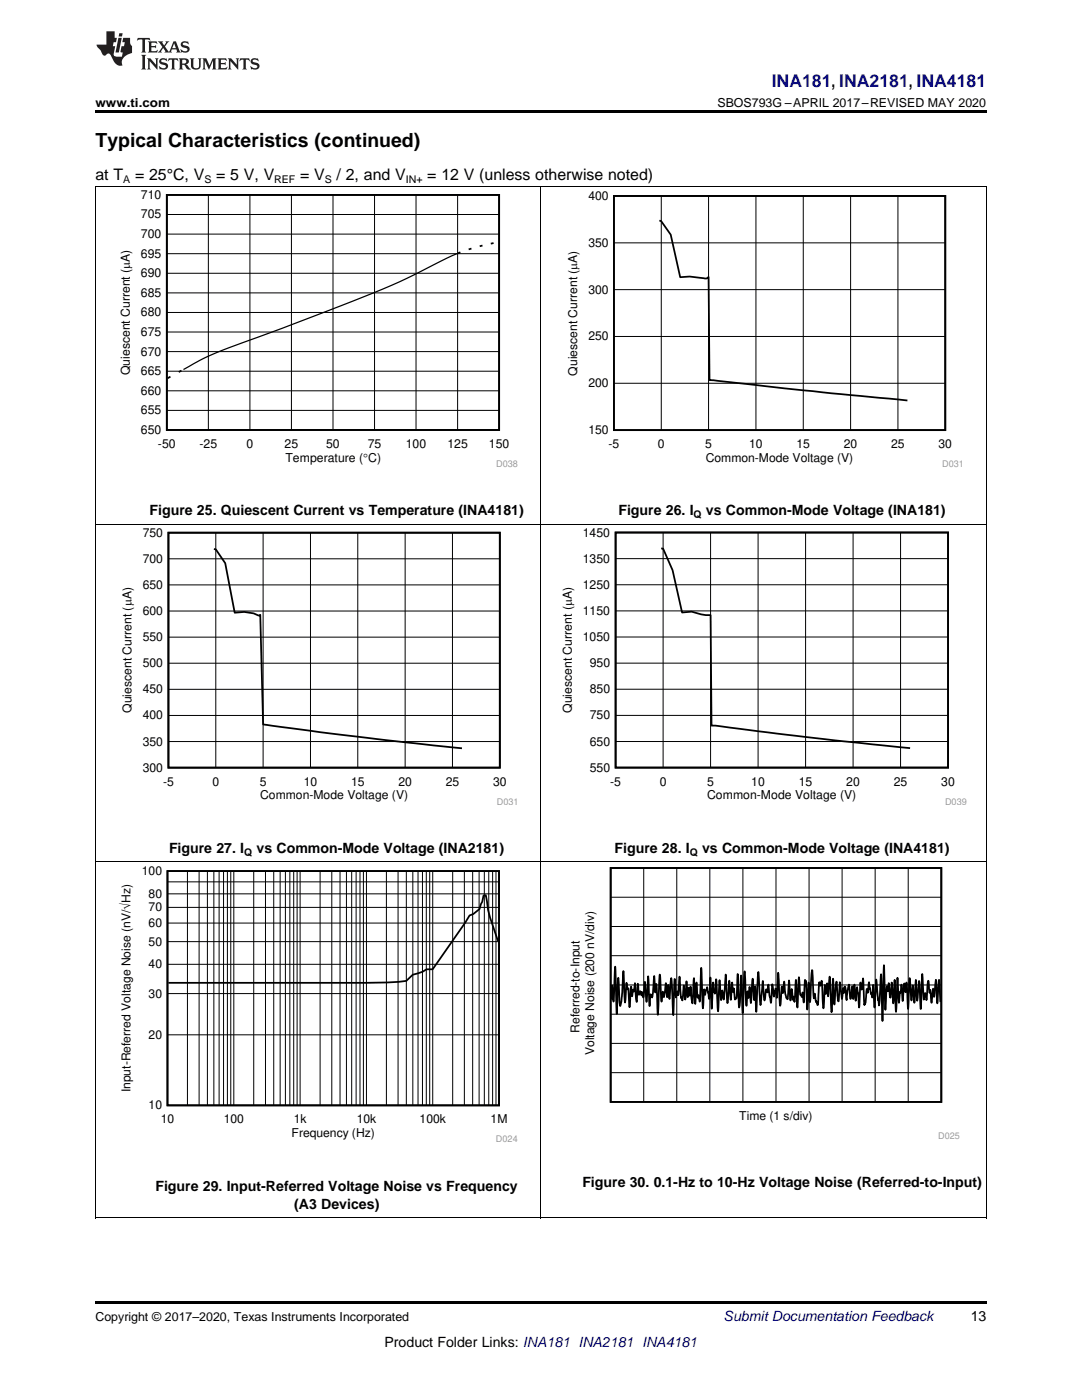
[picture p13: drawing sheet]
<svg xmlns="http://www.w3.org/2000/svg" width="216mm" height="279mm" viewBox="0 0 216 279" stroke-linecap="round" stroke-linejoin="round" font-family="sans-serif">
<defs><g id="words">
<text font-size="3.9" x="19" y="29.3">Typical Characteristics (continued)</text>
<text font-size="3.5" fill="#00f" x="154" y="17.3">INA181, INA2181, INA4181</text>
<g font-size="3.2">
<text x="19" y="36">at T</text>
<text x="27" y="36">= 25°C, V</text>
<text x="43.1" y="36">= 5 V, V</text>
<text x="59.9" y="36">= V</text>
<text x="67.2" y="36">/ 2, and V</text>
<text x="85.3" y="36">= 12 V (unless otherwise noted)</text>
</g>
<g font-size="2.8">
<text x="29.8" y="102.9">Figure 25. Quiescent Current vs Temperature (INA4181)</text>
<text x="123.4" y="102.9">Figure 26. I</text>
<text x="140.9" y="102.9">vs Common-Mode Voltage (INA181)</text>
<text x="33.7" y="170.3">Figure 27. I</text>
<text x="51.2" y="170.3">vs Common-Mode Voltage (INA2181)</text>
<text x="122.6" y="170.3">Figure 28. I</text>
<text x="140.1" y="170.3">vs Common-Mode Voltage (INA4181)</text>
<text x="31" y="237.6">Figure 29. Input-Referred Voltage Noise vs Frequency</text>
<text x="116.2" y="236.9">Figure 30. 0.1-Hz to 10-Hz Voltage Noise (Referred-to-Input)</text>
<text x="58.7" y="241.3">(A3 Devices)</text>
<text x="193.7" y="263.6">13</text>
<text x="76.7" y="268.9">Product Folder Links: INA181 INA2181 INA4181</text>
</g>
<text font-size="2.8" fill="#0000c8" x="144.4" y="263.6">Submit Documentation Feedback</text>
<g font-size="2.5">
<text x="19" y="21.4">www.ti.com</text>
<text x="143.2" y="21.4">SBOS793G –APRIL 2017–REVISED MAY 2020</text>
<text x="19" y="263.6">Copyright © 2017–2020, Texas Instruments Incorporated</text>
</g>
<g font-size="2.4">
<text x="28.1" y="39.7">710</text>
<text x="117.4" y="39.9">400</text>
<text x="28.1" y="47.5">700</text>
<text x="28.1" y="43.6">705</text>
<text x="28.1" y="51.4">695</text>
<text x="117.4" y="49.3">350</text>
<text x="28.1" y="59.2">685</text>
<text x="28.1" y="55.3">690</text>
<text x="117.4" y="58.6">300</text>
<text x="28.1" y="63.2">680</text>
<text x="28.1" y="71">670</text>
<text x="28.1" y="67.1">675</text>
<text x="117.4" y="67.9">250</text>
<text x="25.9" y="74.9" transform="rotate(-90 25.9 74.9)">Quiescent Current (PA)</text>
<text x="28.1" y="74.9">665</text>
<text x="115.1" y="74.9" transform="rotate(-90 115.1 74.9)">Quiescent Current (PA)</text>
<text x="117.4" y="77.3">200</text>
<text x="28.1" y="82.7">655</text>
<text x="28.1" y="78.8">660</text>
<text x="28.1" y="86.6">650</text>
<text x="31.5" y="89.4">-50</text>
<text x="39.8" y="89.4">-25</text>
<text x="49.2" y="89.4">0</text>
<text x="56.8" y="89.4">25</text>
<text x="65.1" y="89.4">50</text>
<text x="73.4" y="89.4">75</text>
<text x="81" y="89.4">100</text>
<text x="89.3" y="89.4">125</text>
<text x="97.6" y="89.4">150</text>
<text x="117.4" y="86.6">150</text>
<text x="121.4" y="89.4">-5</text>
<text x="131.3" y="89.4">0</text>
<text x="140.7" y="89.4">5</text>
<text x="149.5" y="89.4">10</text>
<text x="158.9" y="89.4">15</text>
<text x="168.4" y="89.4">20</text>
<text x="177.8" y="89.4">25</text>
<text x="187.3" y="89.4">30</text>
<text x="57" y="92.2">Temperature (qC)</text>
<text x="140.8" y="92.2">Common-Mode Voltage (V)</text>
<text x="28.5" y="107.1">750</text>
<text x="116.3" y="107.1">1450</text>
<text x="28.5" y="112.3">700</text>
<text x="116.3" y="112.3">1350</text>
<text x="28.5" y="117.5">650</text>
<text x="116.3" y="117.5">1250</text>
<text x="28.5" y="122.7">600</text>
<text x="116.3" y="122.7">1150</text>
<text x="28.5" y="128">550</text>
<text x="116.3" y="127.9">1050</text>
<text x="28.5" y="133.2">500</text>
<text x="117.7" y="133.1">950</text>
<text x="26.2" y="142.3" transform="rotate(-90 26.2 142.3)">Quiescent Current (PA)</text>
<text x="28.5" y="143.6">400</text>
<text x="28.5" y="138.4">450</text>
<text x="114.1" y="142.2" transform="rotate(-90 114.1 142.2)">Quiescent Current (PA)</text>
<text x="117.7" y="143.6">750</text>
<text x="117.7" y="138.4">850</text>
<text x="28.5" y="148.8">350</text>
<text x="117.7" y="148.8">650</text>
<text x="28.5" y="154">300</text>
<text x="117.7" y="154">550</text>
<text x="32.5" y="156.8">-5</text>
<text x="42.4" y="156.8">0</text>
<text x="51.8" y="156.8">5</text>
<text x="51.9" y="159.5">Common-Mode Voltage (V)</text>
<text x="60.6" y="156.8">10</text>
<text x="70" y="156.8">15</text>
<text x="79.5" y="156.8">20</text>
<text x="88.9" y="156.8">25</text>
<text x="98.4" y="156.8">30</text>
<text x="121.8" y="156.8">-5</text>
<text x="131.6" y="156.8">0</text>
<text x="141.1" y="159.5">Common-Mode Voltage (V)</text>
<text x="141.1" y="156.8">5</text>
<text x="149.9" y="156.8">10</text>
<text x="159.4" y="156.8">15</text>
<text x="168.9" y="156.8">20</text>
<text x="178.3" y="156.8">25</text>
<text x="187.8" y="156.8">30</text>
<text x="28.3" y="174.6">100</text>
<text x="29.7" y="179.2">80</text>
<text x="29.7" y="185">60</text>
<text x="29.7" y="181.9">70</text>
<text x="29.7" y="188.7">50</text>
<text x="29.7" y="193.2">40</text>
<text x="29.7" y="199.1">30</text>
<text x="29.7" y="207.3">20</text>
<text x="115.7" y="206.1" transform="rotate(-90 115.7 206.1)">Referred-to-Input</text>
<text x="118.5" y="210.6" transform="rotate(-90 118.5 210.6)">Voltage Noise (200 nV/div)</text>
<text x="26.1" y="218" transform="rotate(-90 26.1 218)">Input-Referred Voltage Noise (nV/óHz)</text>
<text x="29.7" y="221.4">10</text>
<text x="32.1" y="224.2">10</text>
<text x="44.6" y="224.2">100</text>
<text x="58.2" y="226.9">Frequency (Hz)</text>
<text x="58.6" y="224.2">1k</text>
<text x="71.2" y="224.2">10k</text>
<text x="83.7" y="224.2">100k</text>
<text x="97.9" y="224.2">1M</text>
<text x="147.5" y="223.5">Time (1 s/div)</text>
</g>
<g font-size="2.1">
<text x="24.6" y="36.6">A</text>
<text x="40.8" y="36.6">S</text>
<text x="54.7" y="36.6">REF</text>
<text x="64.8" y="36.6">S</text>
<text x="81" y="36.6">IN+</text>
<text x="138.4" y="103.4">Q</text>
<text x="48.7" y="170.8">Q</text>
<text x="137.6" y="170.8">Q</text>
</g>
<g font-size="1.8" fill="#999">
<text x="99" y="93.2">D038</text>
<text x="188" y="93.2">D031</text>
<text x="99.1" y="160.6">D031</text>
<text x="188.6" y="160.6">D039</text>
<text x="99" y="228">D024</text>
<text x="187.2" y="227.3">D025</text>
</g>
</g></defs>
<path d="M19 243.1h.2zM196.7 243.1h.1zM19 259.7h177.8v.5h-177.8z" fill="#000"/>
<path d="M19.1 172v71.1M107.9 172v71.1M196.8 172v71.1M19 243h177.8" fill="none" stroke="#000" stroke-width=".2"/>
<path d="M23.7 172.9h79.6v55.2h-79.6z" fill-rule="evenodd" fill="#fff"/>
<path d="M33.4 173.8h66.2v46.8h-66.2zM99.4 187.8a28.4 28.4 0 0 1-2.2-7.9l-.3-1.2h-.4l-.3 1.3-.5 1.4-1.3 1-.7 .3-.9 1.4-6.5 9.3h-1.2l-.8 .5-1.9 .6-1.3 1.3-3.7 .3h-4.4h-39.4" fill="none" stroke="#000" stroke-width=".35"/>
<g fill="none" stroke="#000" stroke-width=".2">
<path d="M33.4 178.4h66.2M33.4 176h66.2M37.4 173.8v46.8M39.7 173.8v46.8M41.4 173.8v46.8M42.7 173.8v46.8M43.7 173.8v46.8M44.6 173.8v46.8M45.4 173.8v46.8M46 173.8v46.8M46.7 173.8v46.8M50.6 173.8v46.8"/>
<path d="M53 173.8v46.8M54.6 173.8v46.8M55.9 173.8v46.8M56.9 173.8v46.8M57.8 173.8v46.8M58.6 173.8v46.8M59.3 173.8v46.8M59.9 173.8v46.8M63.9 173.8v46.8M66.2 173.8v46.8M67.8 173.8v46.8M69.1 173.8v46.8"/>
<path d="M70.2 173.8v46.8M71.1 173.8v46.8M71.8 173.8v46.8M72.5 173.8v46.8M73.1 173.8v46.8M77.1 173.8v46.8M79.4 173.8v46.8M81.1 173.8v46.8M82.4 173.8v46.8M83.4 173.8v46.8M84.3 173.8v46.8M85.1 173.8v46.8"/>
<path d="M85.7 173.8v46.8M86.3 173.8v46.8M90.3 173.8v46.8M92.7 173.8v46.8M94.3 173.8v46.8M95.6 173.8v46.8M96.6 173.8v46.8M97.5 173.8v46.8M98.3 173.8v46.8M99 173.8v46.8M33.4 198.3h66.2M33.4 192.4h66.2"/>
<path d="M33.4 187.9h66.2M33.4 184.2h66.2M33.4 181.1h66.2M33.4 206.5h66.2"/>
</g>
<path d="M113.3 173h78.2v54.4h-78.2z" fill-rule="evenodd" fill="#fff"/>
<path d="M121.9 173.2h65.9v46.7h-65.9zM122 199.5l.1-2.8 .3 3.2 .3-7 .4 9.5 .3-7.3 .2 4.6 .2 1a34 34 0 0 0 .6-6.9l.3 6.1v.2l.3-4 .2 1.3 .2-.1 .2 3.7 .3-3.9v-.2l.2 1.9 .2-1.2 .1-.1 .1 .4v-.2l.2-1.5 .4 3.8 .2-3.7 .2 2.2 .2-.7 .2 .2 .1 .7 .2-.7 .1 1.1 .4-3.1 .3 3.9 .3-5.1 .3 6 .2-2.4 .3 .7 .1-.3 .4-4 .2 3.3 .2-1.7v.3l.3 5.8 .4-8 .3 5.4 .2-2 .3 1.1 .4-2.8 .2 2.8 .2-2.4 .3 2.8 .4-4.2 .4 7.4 .2-7.2 .3 3.7 .2-1.3 .2 .7 .1-.1 .2-3.5 .2 3.7 .3 .9 .1 .2 .2-3 .3 2.8 .1-.1 .2-3.6 .2 3.2 .2-1.8 .2 1.5 .2-1.8 .4 3.3 .3-5 .2 5.2 .3-4.3 .2 2.9v.1l.2-.4 .2 1.2 .1-.1 .2-6.6 .4 8 .2-3.6v-.2l.2 1.1 .4-1.5 .4 2.4 .2-4.3 .3 6.2 .3-5.2 .3 2.2 .3-2.9 .4 6.4 .3-6.2 .3 4 .2-1.9 .3 1.8 .4-5 .3 5.7 .4-4.5 .3 3.8 .3-3.4 .2 1.9 .2-.7 .2 2.2 .1-.4 .1 .2 .3-4.9 .3 6.7 .4-6.4 .3 7.5 .4-8.3 .3 6.8 .2-2.7 .1-.2 .1 1.4 .3-2.2 .2 3.2 .1-.1 .3-4.8 .3 4.3 .2-2.8 .2 5.1 .4-7.9 .4 6.6 .5-4.8 .3 3.9 .3-2 .1-.3 .2 .7 .2-1.6 .5 3.6 .3-3.7 .3 2.3v.2l.4-1.6 .2 1.8 .3-5 .4 6.6 .3-3.7v-.1l.2 1.3 .3-2.3 .2 2.4 .2 .9h.2v.2l.3-3.7 .3 4 .3-2.3 .2 2.1 .2-.6 .2 1 .2-4.3 .3 5.5 .3-6.1 .3 3.4 .3 .6 .1-.9 .3 2 .2-4.5 .1 .2h.1l.3 5.7 .2-5.4 .3 3.9 .4-6.4 .4 5.6 .2-.9 .2 1.7 .1-.2 .2 .8 .2-.4 .1-4.1 .3 .6 .3-.9 .3 5.4 .3-4.6 .2 1.8 .3-2.1 .1 2.5 .4-3.9 .3 7.1 .3-6.7 .3 5.2 .4-4.6 .4 3.9 .3-3.8 .4 3.4 .2-2.2 .2 1 .2-1.3 .3 2.7 .5-3.1 .3 2.7v.2l.4-2.6 .2 2.6 .2-2.9 .2 3.2 .3-2.7 .4 4.1 .3-4.8v-.2l.3 1.4 .2-2.2 .3 5.3 .1-.2a1.92 1.92 0 0 0 .2-1.4l.1-1.6 .2 .7 .3-2.1 .6 3.1 .2-2.5 .1 .1 .2 4.4 .4-5.6 .5 5.2 .4-6.3 .3 9.4 .3-11.2 .3 8.9 .2-4.6 .1-.1 .2 1 .1-1.6 .3 2.6 .1 .3 .2-3 .3 4.1 .3-4.6 .3 6.3 .3-6.8 .3 5 .1-2 .1-.1 .1 .1 .2-1.6 .2 3.3 .3-3.5 .3 1.7 .2-1.9 .3 5.3 .3-6.1 .3 4.2 .1 .2 .2-3 .3 3.4 .3-4.5 .3 4.1 .4-3.9 .3 5.6 .3-7 .3 5.1 .3-1.3 .3 1.4v-.2l.3-3.7 .2 2.3 .1 .1 .1-.5 .3 2.5 .3-2.8 .2 1.7v-.2l.3-3.2 .3 4.6 .4-4.6 .2 4.4" fill="none" stroke="#000" stroke-width=".35"/>
<g fill="none" stroke="#000" stroke-width=".2">
<path d="M19.1 104.6v67.4M107.9 104.6v67.4M196.8 104.6v67.4M19 172h177.8M121.9 179.1h65.9M128.4 173.2v46.7M135 173.2v46.7M141.6 173.2v46.7M148.2 173.2v46.7M154.8 173.2v46.7M161.4 173.2v46.7M168 173.2v46.7"/>
<path d="M174.6 173.2v46.7M181.2 173.2v46.7M121.9 196.6h65.9M121.9 190.7h65.9M121.9 184.9h65.9M121.9 214.1h65.9M121.9 208.2h65.9M121.9 202.4h65.9"/>
</g>
<path d="M23.9 105.4h79.2v55.3h-79.2z" fill-rule="evenodd" fill="#fff"/>
<path d="M33.6 106.3h66.1v46.9h-66.1zM42.7 109.6h.4l1.8 2.8 1.9 9.9a7.7 7.7 0 0 1 4.9 .5l.2-.1 .6 21.9 15.1 2 24.6 2.7" fill="none" stroke="#000" stroke-width=".35"/>
<g fill="none" stroke="#000" stroke-width=".2">
<path d="M33.6 116.7h66.1M33.6 111.5h66.1M43.1 106.3v46.9M52.5 106.3v46.9M62 106.3v46.9M71.4 106.3v46.9M80.8 106.3v46.9M90.3 106.3v46.9M33.6 137.6h66.1M33.6 132.4h66.1M33.6 127.2h66.1M33.6 121.9h66.1"/>
<path d="M33.6 148h66.1M33.6 142.8h66.1"/>
</g>
<path d="M111.7 105.3h81.2v55.4h-81.2z" fill-rule="evenodd" fill="#fff"/>
<path d="M122.8 106.3h66.4v46.9h-66.4zM131.9 109.4l.4 .1 1.9 4.3 1.9 8.4 1.9-.1a7 7 0 0 0 3.2 .7h.6l.2 22 24.4 2.9 15.2 1.6" fill="none" stroke="#000" stroke-width=".35"/>
<g fill="none" stroke="#000" stroke-width=".2">
<path d="M19.1 37.3v67.3M107.9 37.3v67.3M196.8 37.3v67.3M19 104.6h177.8M122.8 116.7h66.4M122.8 111.5h66.4M132.3 106.3v46.9M141.8 106.3v46.9M151.3 106.3v46.9M160.7 106.3v46.9M170.2 106.3v46.9M179.7 106.3v46.9"/>
<path d="M122.8 137.6h66.4M122.8 132.3h66.4M122.8 127.1h66.4M122.8 121.9h66.4M122.8 148h66.4M122.8 142.8h66.4"/>
</g>
<path d="M23.5 37.9h79.8v55.4h-79.8z" fill-rule="evenodd" fill="#fff"/>
<path d="M33.3 38.9h66.3v46.9h-66.3zM91.9 50.4l-.6 .2M94.1 49.6l-.6 .2M96.3 49l-.6 .1M98.5 48.5l-.6 .1M34 75.2l-.5 .3M36.2 74l-.5 .3" fill="none" stroke="#000" stroke-width=".35"/>
<g fill="none" stroke="#000" stroke-width=".2">
<path d="M41.6 38.9v46.9M49.9 38.9v46.9M58.2 38.9v46.9M66.4 38.9v46.9M74.7 38.9v46.9M83 38.9v46.9M91.3 38.9v46.9M33.3 58.5h66.3M33.3 54.5h66.3M33.3 50.6h66.3M33.3 46.7h66.3M33.3 42.8h66.3"/>
<path d="M33.3 78h66.3M33.3 74.1h66.3M33.3 70.2h66.3M33.3 66.3h66.3M33.3 62.4h66.3M33.3 81.9h66.3"/>
</g>
<path d="M91.3 50.6l-1.1 .4a183.9 183.9 0 0 1-26.2 11.6l-15.6 5.8a53.1 53.1 0 0 0-11.8 5.3" fill="none" stroke="#000" stroke-width=".25"/>
<path d="M112.8 38.1h79.2v55.2h-79.2z" fill-rule="evenodd" fill="#fff"/>
<path d="M122.5 39.1h66.1v46.7h-66.1zM131.6 44.1l.3 .1 1.9 2.6 1.9 8.5 1.9-.1 3.2 .4 .6-.3 .2 20.6 24.4 2.6 15.1 1.4" fill="none" stroke="#000" stroke-width=".35"/>
<path d="M19 37.2h177.8M131.9 39.1v46.8M141.4 39.1v46.8M150.8 39.1v46.8M160.3 39.1v46.8M169.7 39.1v46.8M179.2 39.1v46.8M122.5 57.8h66.1M122.5 48.5h66.1M122.5 76.5h66.1M122.5 67.2h66.1" fill="none" stroke="#000" stroke-width=".2"/>
<path d="M19 22h177.8v.5h-177.8z" fill="#000"/>
<g fill="#231f20">
<path d="M27.5 7.6l-.1 .5 .4-.2h.6v.1v2.1l-.2 .4h1l-.3-.4v-2.1l.1-.1h.5l.5 .2-.2-.5zM29.5 8.3l.2 .3v1.5l-.2 .4h1.8l.2-.6a1.04 1.04 0 0 1-1.3 .2v-.7h.6l.3 .2v-.6l-.3 .2h-.6v-.6l.8-.1 .4 .3-.2-.5zM31.5 8.3l.9 1.1-.9 1.1h.8l-.2-.2 .5-.7 .4 .7-.2 .2h1.5l-.1-.2 .1-.4h.9l.1 .4-.2 .2h1l-.3-.3-.7-1.9h-.5l-.9 2-.8-1 .9-1h-.8l.1 .3-.3 .5-.4-.6 .2-.2zM34.7 8.6l.4 1h-.7zM36.3 8.4a.63 .63 0 0 0-.2 .7 .63 .63 0 0 0 .6 .4l.6 .2 .1 .2a.75 .75 0 0 1-.7 .4 .75 .75 0 0 1-.6-.5l.1 .7 .1-.1a1.11 1.11 0 0 0 1.5-.6 1.13 1.13 0 0 0-1.2-.8l-.1-.4a1.04 1.04 0 0 1 1.2 .2l-.2-.5-.1 .1-.5-.2zM28.2 10.9l.2 .4v2.2l-.2 .4h1l-.3-.4v-2.2l.3-.4zM29.3 11.6l.3 .4v1.5l-.3 .4h.8l-.2-.4v-1.3l1.5 1.7v-1.9l.2-.4h-.7l.2 .4v.9l-1.1-1.3zM32 11.8a.62 .62 0 0 0-.2 .7 .62 .62 0 0 0 .6 .4l.6 .1 .1 .3a.76 .76 0 0 1-.7 .3 .76 .76 0 0 1-.6-.4l.1 .7 .1-.1a1.11 1.11 0 0 0 1.5-.6 1.13 1.13 0 0 0-1.2-.8l-.1-.4a1.04 1.04 0 0 1 1.2 .2l-.2-.6-.1 .1-.5-.1zM33.7 11.6l-.2 .6a.61 .61 0 0 1 .8-.3v1.6l-.2 .4h.9l-.2-.4v-1.6a.63 .63 0 0 1 .8 .3l-.2-.6zM35.6 11.6l.3 .4v1.5l-.3 .4h1l-.2-.2v-.8l.5 .2a.76 .76 0 0 0 1.2 .7l-1-1a.58 .58 0 0 0 .6-.5 .58 .58 0 0 0-.5-.6zM36.4 11.9h.1a.45 .45 0 0 1 .5 .1 .45 .45 0 0 1 .1 .5l-.7 .2zM37.9 11.6l.2 .2a2.17 2.17 0 0 0 .3 1.9 .99 .99 0 0 0 1.6-.6v-1.1l.2-.4h-.7l.2 .2a1.92 1.92 0 0 1-.2 1.8 .6 .6 0 0 1-.9-.5v-1.1l.2-.4zM40.4 11.6l.2 .4v1.5l-.2 .4h.7l-.2-.4v-1.4l.8 1.8 .8-1.8v1.4l-.2 .4h.9l-.2-.4v-1.5l.2-.4h-.8l-.6 1.5-.6-1.5zM43.4 11.6l.2 .4v1.5l-.2 .4h1.8l.2-.6a1.04 1.04 0 0 1-1.3 .1v-.6h.5l.4 .2v-.6l-.4 .2h-.5v-.7h.8l.3 .3-.1-.6zM45.5 11.6l.2 .4v1.5l-.2 .4h.7l-.2-.4v-1.3l1.5 1.7v-1.9l.2-.4h-.7l.2 .4v.9l-1.1-1.3zM47.9 11.6l-.1 .6a.61 .61 0 0 1 .8-.3v1.6l-.3 .4h1l-.3-.4 .1-1.6a.63 .63 0 0 1 .7 .3l-.1-.6zM50.2 11.8a.62 .62 0 0 0-.2 .7 .62 .62 0 0 0 .6 .4l.6 .1 .2 .3a.76 .76 0 0 1-.8 .3 .76 .76 0 0 1-.6-.4l.1 .7 .2-.1a1.11 1.11 0 0 0 1.5-.6 1.13 1.13 0 0 0-1.3-.8l-.1-.4a1.04 1.04 0 0 1 1.2 .2l-.1-.6-.2 .1-.5-.1z"/>
<path d="M21.2 6.3v2.6h-1.9l.1 .4 .7 .9a.91 .91 0 0 0 1 .8 .56 .56 0 0 1 .5-.3 .56 .56 0 0 1 .5 .3l.4 .8a1.53 1.53 0 0 0 1.9 1.2 1.54 1.54 0 0 1 1-2.1l.9-.3v-1.4a1.52 1.52 0 0 1-.3-1.6h-1.4l-.2 .8h.5l-.2 .8h-.4l-.2 1v.2l.4 .1-.2 .8a1.93 1.93 0 0 1-1.6-.3l.3-1.8h-.5l.2-.8h.4l.2-.8h-.4v-1.3zM23.6 7.6l-.6 2.9h.7l.6-2.9zM23.8 6.6l-.1 .7h.6l.2-.7z"/>
</g>
<use href="#words"/>
</svg>
